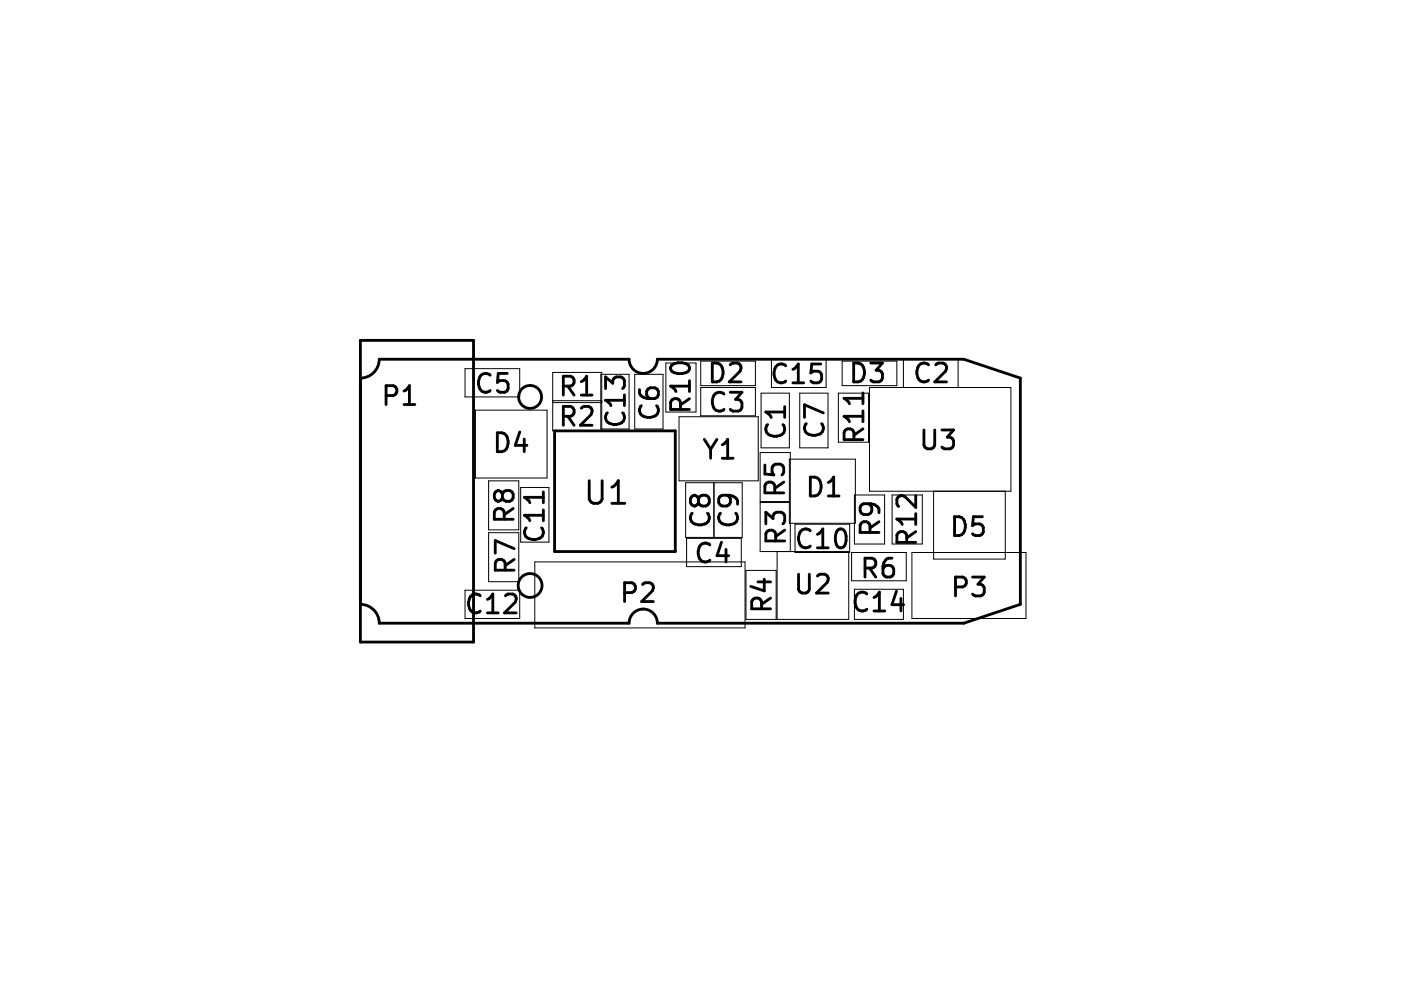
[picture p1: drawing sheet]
<svg xmlns="http://www.w3.org/2000/svg" width="297mm" height="210mm" viewBox="0 0 297 210" stroke-linecap="round" stroke-linejoin="round" font-family="sans-serif">
<g fill="none" stroke="#000" stroke-width=".6">
<path d="M76.4 72.2h24v63.9h-24zM103.9 79.6a1.49 1.49 0 0 0-1.7-.3 1.49 1.49 0 0 0-.7 1.6 1.69 1.69 0 0 0 .4 1.8 1.69 1.69 0 0 0 1.8 .3l.2-.2M107.5 79.2h-1.9l-.1 1.9 .5-.4h1l.4 .2 .3 .6v.9l-.2 .4-.5 .4h-1l-.5-.4M142.6 77.3a3.1 3.1 0 0 1 3.4 .2 .95 .95 0 0 1-.6 1.5 3.1 3.1 0 0 1-3-.4 .91 .91 0 0 1 .2-1.3zM151 77h1a2.18 2.18 0 0 1 .9 3.4l-.4 .4-.5 .2h-1zM154.8 77.4l.6-.4h.9a1.09 1.09 0 0 1 .6 1.7l-2.3 2.3h2.5M166.6 77.6a1.49 1.49 0 0 0-1.7-.3 1.49 1.49 0 0 0-.8 1.6 1.69 1.69 0 0 0 .5 1.8 1.69 1.69 0 0 0 1.8 .3l.2-.2M168.1 78.3l.4-.2 .8-.9v4M174 77.2h-1.9l-.2 1.9 .6-.4h.9l.4 .2 .4 .6v.9l-.2 .4-.6 .4h-.9l-.6-.4M181 77h1a2.18 2.18 0 0 1 .9 3.4l-.4 .4-.5 .2h-1zM184.6 77h2.5l-1.3 1.5a1.09 1.09 0 0 1 1.3 .8v.9l-.4 .6-.4 .2h-1.1l-.6-.4M196.9 77.4a1.49 1.49 0 0 0-1.7-.3 1.49 1.49 0 0 0-.8 1.6 1.69 1.69 0 0 0 .5 1.8 1.69 1.69 0 0 0 1.8 .3l.2-.2"/>
<path d="M198.4 77.4l.6-.4h.9a1.09 1.09 0 0 1 .6 1.7l-2.3 2.3h2.5M76.4 80.2a4 4 0 0 0 4-4h53a3 3 0 0 0 3 3 3 3 0 0 0 3-3h64.9l12 4v47.9l-12 4h-64.9a3 3 0 0 0-3-3 3 3 0 0 0-3 3h-53a4 4 0 0 0-4-4M81.9 83.9h1.5a1.09 1.09 0 0 0 .8-1.1 1.09 1.09 0 0 0-.8-1h-1.5v4M85.7 85.8h2.2M85.7 82.9l.7-.6 .4-.5v4M105.4 91.8h1a2.18 2.18 0 0 1 .9 3.4l-.3 .4-.6 .2h-1zM110.2 91.6l-1 2.8h2.5M111.2 93.1v2.7M117.6 91.4h25.6v25.5h-25.6zM119.4 81.9h1.6a1.09 1.09 0 0 0 .8-1.1 1.09 1.09 0 0 0-.8-1h-1.6v4M119.4 88.3h1.6a1.09 1.09 0 0 0 .8-1.1 1.09 1.09 0 0 0-.8-1h-1.6v4M120.4 81.9l1.3 1.9"/>
<path d="M120.4 88.3l1.3 1.9M123.2 83.8h2.3M123.2 80.9l.8-.6 .4-.5v4M123.2 86.5l.6-.3h1a1.09 1.09 0 0 1 .5 1.7l-2.2 2.3h2.4M128.4 82.4v-2.5l1.5 1.3a1.09 1.09 0 0 1 .8-1.3h.9l.6 .4 .2 .4v1.1l-.4 .6M128.8 87.5a1.49 1.49 0 0 0-.2 1.7 1.49 1.49 0 0 0 1.5 .8 1.69 1.69 0 0 0 1.8-.5 1.69 1.69 0 0 0 .3-1.8l-.2-.2M132.4 83.7v2.3M132.4 84.9h-4l.9 .7 .2 .4M135.6 82.6a1.58 1.58 0 0 0 1.7 1.9h1.5l.6-.4 .2-.4v-.7l-.4-.6-.4-.2h-.9l-.6 .4-.2 .4v.7l.4 .6 .4 .2M136 86a1.49 1.49 0 0 0-.2 1.7 1.49 1.49 0 0 0 1.5 .8 1.69 1.69 0 0 0 1.8-.5 1.69 1.69 0 0 0 .3-1.8l-.2-.2M144.3 86.8v-1.5a1.09 1.09 0 0 0-1.1-.8 1.09 1.09 0 0 0-1 .8v1.5h4M146.2 81.9h-4l.9 .7 .2 .4"/>
<path d="M146.2 84.5l-1.9 1.4M146.2 80.7v2.3M149.3 93.2l1.4 2.1M150.7 95.3v1.9M152 93.2l-1.3 2.1M153.1 97.2h2.3M153.1 94.3l.8-.6 .4-.5v4M153.5 83.6a1.49 1.49 0 0 0-1.7-.3 1.49 1.49 0 0 0-.8 1.6 1.69 1.69 0 0 0 .5 1.8 1.69 1.69 0 0 0 1.8 .3l.2-.2M154.8 83.2h2.5l-1.3 1.5a1.09 1.09 0 0 1 1.3 .8v.9l-.4 .6-.4 .2h-1.1l-.6-.4M162.2 98.6v1.9l1.9 .2-.4-.6v-.9l.2-.4 .6-.4h.9l.4 .2 .4 .6v.9l-.4 .6M162.8 90a1.49 1.49 0 0 0-.3 1.7 1.49 1.49 0 0 0 1.6 .8 1.69 1.69 0 0 0 1.8-.5 1.69 1.69 0 0 0 .3-1.8l-.2-.2M166.4 86.2v2.3"/>
<path d="M166.4 87.4h-4l.9 .7 .2 .4M168.1 81.2h2.3M170.9 89.8a1.49 1.49 0 0 0-.2 1.7 1.49 1.49 0 0 0 1.6 .8 1.69 1.69 0 0 0 1.8-.5 1.69 1.69 0 0 0 .3-1.8l-.2-.2M174.6 87.5l-4-1.7v2.7M181.1 93.2v-1.5a1.09 1.09 0 0 0-1.1-.8 1.09 1.09 0 0 0-1 .8v1.5h4M183 88.3h-4l.5 .3 .6 .8M183 90.9l-1.9 1.4M183 83.3v2.3M183 87.1v2.3M183 84.5h-4l.9 .7 .2 .4M195.9 91.2v3.2l.2 .4 .6 .4h.7l.4-.2 .4-.6v-3.2M199.7 91.2h2.5l-1.4 1.5a1.09 1.09 0 0 1 1.4 .8v.9l-.4 .6-.4 .2h-1.1l-.6-.4"/>
<path d="M106.5 104.8a.86 .86 0 0 0-.8-.8 .86 .86 0 0 0-.9 .8v.7a.86 .86 0 0 0 .9 .8 .86 .86 0 0 0 .8-.8M106.5 104.8l.2-.4 .6-.4h.7l.4 .2 .4 .6v.7l-.4 .6-.4 .2h-.7l-.4-.2-.4-.6M106.5 104.8v.7M106.9 110.1v-1.5a1.09 1.09 0 0 0-1-.8 1.09 1.09 0 0 0-1.1 .8v1.5h4M108.8 107.8l-1.9 1.3M109 118.6l-1.9 1.3M109 116.3l-4-1.7v2.7M111.6 111.9a1.49 1.49 0 0 0-.2 1.7 1.49 1.49 0 0 0 1.5 .8 1.69 1.69 0 0 0 1.8-.5 1.69 1.69 0 0 0 .3-1.8l-.2-.2M115.2 104.3v2.3M115.2 108.1v2.3M115.2 109.3h-4l1 .7 .1 .4M115.2 105.4h-4l.6 .4 .5 .8"/>
<path d="M124.9 101.9v3.9l.5 .7 .4 .2h1l.4-.2 .5-.7v-3.9M129.7 106.7h2.8M129.7 103.3l.9-.7 .5-.7v4.8M146.8 108.8a1.49 1.49 0 0 0-.2 1.7 1.49 1.49 0 0 0 1.5 .8 1.69 1.69 0 0 0 1.8-.5 1.69 1.69 0 0 0 .3-1.8l-.2-.2M148.1 105.8l.2-.4 .6-.4h.7l.4 .2 .4 .6v.7l-.4 .6-.4 .2h-.7l-.4-.2-.4-.6M148.1 105.8a.86 .86 0 0 0-.9-.8 .86 .86 0 0 0-.8 .8v.7a.86 .86 0 0 0 .8 .8 .86 .86 0 0 0 .9-.8M148.1 105.8v.7M150.5 115.5a1.49 1.49 0 0 0-1.7-.2 1.49 1.49 0 0 0-.8 1.6 1.69 1.69 0 0 0 .5 1.8 1.69 1.69 0 0 0 1.8 .3l.2-.2M152.8 108.8a1.49 1.49 0 0 0-.3 1.7 1.49 1.49 0 0 0 1.6 .8 1.69 1.69 0 0 0 1.8-.5 1.69 1.69 0 0 0 .3-1.8l-.2-.2M153 115l-1 2.8h2.5M153.9 116.5v2.7M154.1 105l.4 .2 .4 .6v.7l-.4 .6-.4 .2h-1l-.5-.4-.2-.4v-.7l.4-.6a2.64 2.64 0 0 1 3.6 .9v.8"/>
<path d="M162.4 111.1v-2.5l1.5 1.3a1.09 1.09 0 0 1 .8-1.3h.9l.6 .4 .2 .4v1.1l-.4 .6M164.3 104.5v-1.5a1.09 1.09 0 0 0-1.1-.8 1.09 1.09 0 0 0-1 .8v1.5h4M164.5 114.7v-1.5a1.09 1.09 0 0 0-1.1-.8 1.09 1.09 0 0 0-1 .8v1.5h4M166.2 102.2l-1.9 1.3M166.4 112.4l-1.9 1.3M171.8 112.5a1.49 1.49 0 0 0-1.7-.2 1.49 1.49 0 0 0-.8 1.6 1.69 1.69 0 0 0 .5 1.8 1.69 1.69 0 0 0 1.8 .3l.2-.2M171.8 101.2h1a2.18 2.18 0 0 1 .9 3.4l-.4 .4-.5 .2h-1zM173.3 116.2h2.3M173.3 113.3l.4-.2 .7-.9v4M175.6 105.2h2.3M175.6 102.3l.8-.6 .4-.5v4M177.5 112.5a.95 .95 0 0 1 1-.3 .95 .95 0 0 1 .7 .7 3.1 3.1 0 0 1-.4 3.1 .95 .95 0 0 1-1.5-.6 3.4 3.4 0 0 1 .2-2.9z"/>
<path d="M184.1 106.8l.4 .2 .3 .6v.7l-.3 .6-.4 .2h-1l-.5-.4-.2-.4v-.7l.3-.6a2.64 2.64 0 0 1 3.7 .9v.8M184.5 112.9v-1.5a1.09 1.09 0 0 0-1.1-.8 1.09 1.09 0 0 0-1 .8v1.5h4M186.4 110.6l-1.9 1.3M189.1 118.4a1.58 1.58 0 0 0-1.9 1.7v1.5l.4 .6 .4 .1h.7l.6-.3 .2-.4v-1l-.4-.5-.4-.2h-.7l-.4 .2-.4 .5M192.2 115v-1.5a1.09 1.09 0 0 0-1-.8 1.09 1.09 0 0 0-1 .8v1.5h4M194.2 112.7l-2 1.3M194.2 105.1v2.5l-2.3-2.3a1.09 1.09 0 0 0-1.7 .6v.9l.3 .6M194.2 108.9v2.3M194.2 110.1h-4l.9 .7 .2 .4M202.4 109.6h.9a2.18 2.18 0 0 1 1 3.4l-.4 .4-.6 .2h-.9zM208.3 109.6h-1.9l-.2 1.9 .6-.4h.9l.4 .2 .4 .5v1l-.2 .4-.6 .4h-.9l-.6-.4M101.8 126.3a1.49 1.49 0 0 0-1.7-.2 1.49 1.49 0 0 0-.8 1.6 1.69 1.69 0 0 0 .5 1.8 1.69 1.69 0 0 0 1.8 .3l.2-.2"/>
<path d="M103.3 129.9h2.3M103.3 127.1l.4-.2 .8-1v4M107.1 120.9v-1.5a1.09 1.09 0 0 0-1-.8 1.09 1.09 0 0 0-1.1 .8v1.5h4M107.2 126.3l.5-.4h1a1.09 1.09 0 0 1 .5 1.8l-2.2 2.2h2.4M132.4 125.6h1.5a1.09 1.09 0 0 0 .8-1 1.09 1.09 0 0 0-.8-1.1h-1.5v4M136.2 123.9l.6-.4h1a1.09 1.09 0 0 1 .5 1.8l-2.3 2.2h2.5M160.7 123.4h2.7M161.5 129.1v-1.5a1.09 1.09 0 0 0-1.1-.8 1.09 1.09 0 0 0-1 .8v1.5h4M162 122.8v2.5l-2.8-1M163.4 126.8l-1.9 1.3M169.3 121.7v3.3l.2 .4 .6 .3h.7l.6-.3 .2-.4v-3.3M173.3 122.1l.6-.4h.9a1.09 1.09 0 0 1 .6 1.8l-2.3 2.2h2.5"/>
<path d="M183.4 120.4h1.5a1.09 1.09 0 0 0 .8-1 1.09 1.09 0 0 0-.8-1h-1.5v3.9M183.8 125.9a1.49 1.49 0 0 0-1.7-.2 1.49 1.49 0 0 0-.8 1.6 1.69 1.69 0 0 0 .5 1.8 1.69 1.69 0 0 0 1.8 .3l.2-.2M184.3 120.4l1.4 1.9M185.3 129.5h2.3M185.3 126.7l.4-.2 .7-1v4M190.1 125.4l-1 2.8h2.5M191 126.9v2.6M202.6 124.4h1.5a1.09 1.09 0 0 0 .8-1 1.09 1.09 0 0 0-.8-1.1h-1.5v4M206.2 122.3h2.5l-1.4 1.6a1.09 1.09 0 0 1 1.4 .7v1l-.4 .6-.4 .1h-1.1l-.6-.3"/>
<circle cx="112.4" cy="84.2" r="2.43"/>
<circle cx="112.4" cy="124.1" r="2.53"/>
</g>
<g fill="none" stroke="#000" stroke-width=".21">
<path d="M98.6 78.2h11.6v6h-11.6zM117.2 79h10.4v12.4h-10.4zM127.4 79.4h6v11.6h-6zM134.6 79.4h6v11.6h-6zM141.2 77h6.4v10.4h-6.4zM148.6 76.6h11.6v5.2h-11.6zM163.6 76.2h11.6v6h-11.6zM178.6 76.6h11.5v5.2h-11.5zM100.8 87h15.2v14.4h-15.2zM117.2 85.4h10.4M117.2 85h10.4M144 88.4h16.8v13.6h-16.8z"/>
<path d="M148.6 82.2h11.6v6h-11.6zM161.2 96h6.4v10.3h-6.4zM161.4 83.4h6v11.6h-6zM167.4 97.4h14v13.5h-14zM169.6 83.4h6v11.6h-6zM177.8 83.4h6.3v10.4h-6.3zM184.3 82.2h30v21.9h-30zM191.5 82.2v-6h11.6v6M103.6 102h6.4v10.3h-6.4zM103.6 112.9h6.4v10.4h-6.4zM110.4 103.3h6v11.6h-6zM113.4 119.1h44.6v14h-44.6z"/>
<path d="M145.4 102.4h12v11.5h-12zM145.6 114.1h11.6v6h-11.6zM151.4 102.4v11.5M164.8 116.9v14.4h15.2v-14.4h-18.8v-10.4h6.4v10.4M168.6 111.1h11.6v6h-11.6zM180.6 117.1h11.5v6h-11.5zM181.2 104.9h6.3v10.4h-6.3zM189.1 104.9h6.4v10.4h-6.4zM193.3 117.1h24.2v14h-24.2zM197.9 104.1v14.4h15.2v-14.4M98.6 125.1h11.6v6h-11.6zM158.2 120.9h6.4v10.4h-6.4z"/>
<path d="M181.2 124.9h10.3v6.4h-10.3z"/>
</g>
</svg>
